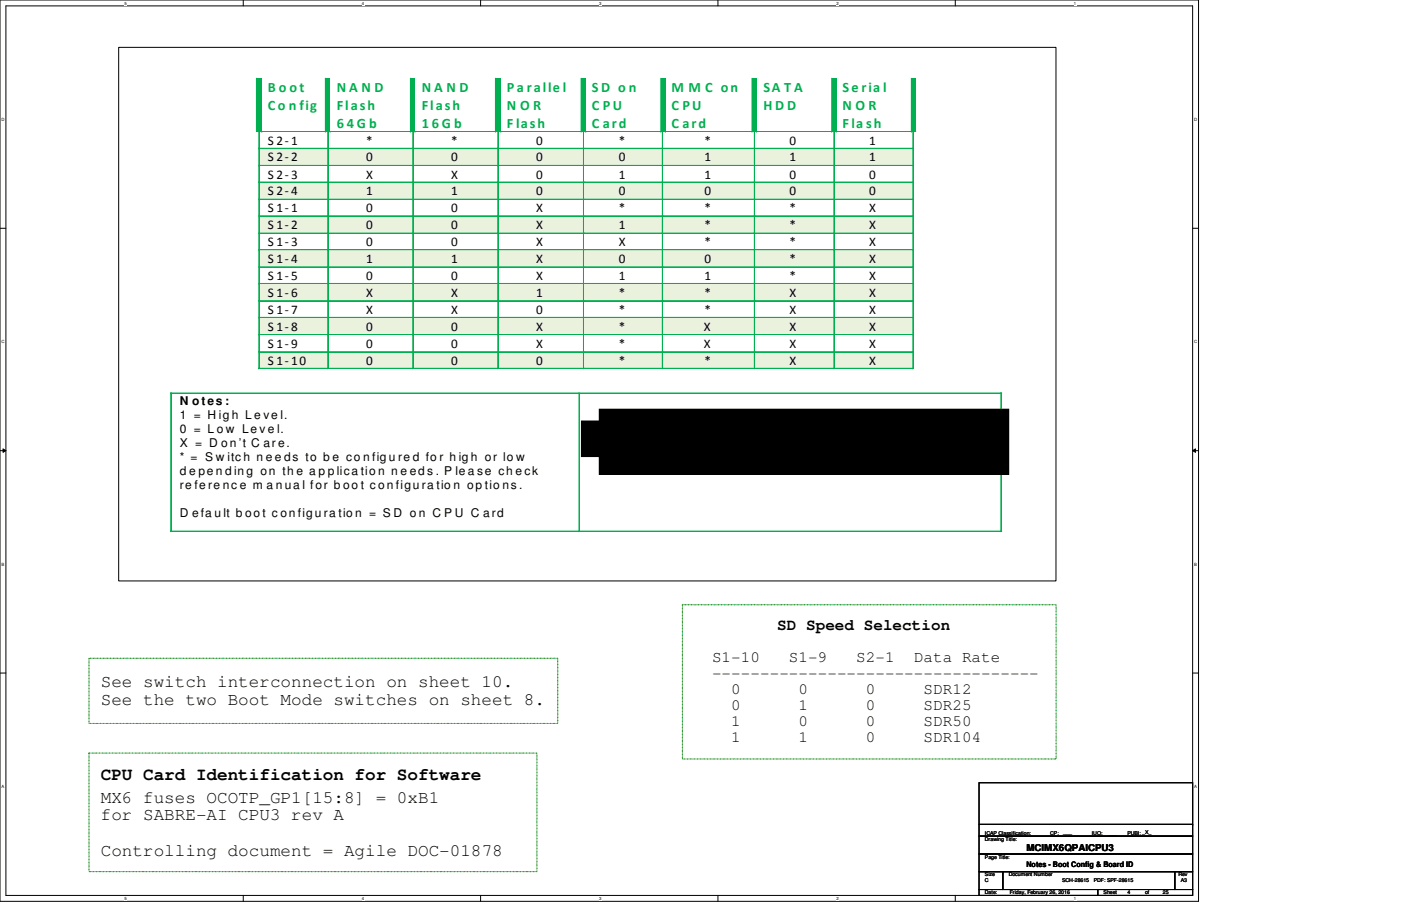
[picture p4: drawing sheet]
<svg xmlns="http://www.w3.org/2000/svg" width="432mm" height="279mm" viewBox="0 0 432 279" stroke-linecap="round" stroke-linejoin="round" font-family="sans-serif">
<defs><g id="words">
<g font-size="5.5">
<text x="31.1" y="211.9">See switch interconnection on sheet 10.</text>
<text x="31.1" y="217.4">See the two Boot Mode switches on sheet 8.</text>
<text x="31.1" y="240.5">CPU Card Identification for Software</text>
<text x="31.1" y="247.6">MX6 fuses OCOTP_GP1[15:8] = 0xB1</text>
<text x="31.1" y="253">for SABRE-AI CPU3 rev A</text>
<text x="31.1" y="263.9">Controlling document = Agile DOC-01878</text>
</g>
<g font-size="4.9">
<text x="239.6" y="194.4">SD Speed Selection</text>
<text x="219.5" y="204.1">S1-10</text>
<text x="219.5" y="209">----------------------------------</text>
<text x="243.2" y="204.1">S1-9</text>
<text x="263.9" y="204.1">S2-1</text>
<text x="281.7" y="204.1">Data Rate</text>
<text x="225.4" y="214">0</text>
<text x="246.1" y="214">0</text>
<text x="266.9" y="214">0</text>
<text x="284.6" y="214">SDR12</text>
<text x="225.4" y="218.9">0</text>
<text x="246.1" y="218.9">1</text>
<text x="266.9" y="218.9">0</text>
<text x="284.6" y="218.9">SDR25</text>
<text x="225.4" y="223.8">1</text>
<text x="246.1" y="223.8">0</text>
<text x="266.9" y="223.8">0</text>
<text x="284.6" y="223.8">SDR50</text>
<text x="225.4" y="228.7">1</text>
<text x="246.1" y="228.7">1</text>
<text x="266.9" y="228.7">0</text>
<text x="284.6" y="228.7">SDR104</text>
</g>
<g font-size="4.4" fill="#00b050">
<text x="82.6" y="28.4">B o ot</text>
<text x="103.8" y="28.4">N A N D</text>
<text x="130" y="28.4">N A N D</text>
<text x="156.3" y="28.4">Pa ralle l</text>
<text x="182.5" y="28.4">SD o n</text>
<text x="207" y="28.4">M M C on</text>
<text x="235.3" y="28.4">SA T A</text>
<text x="259.6" y="28.4">Se ria l</text>
<text x="82.6" y="33.9">C o n fig</text>
<text x="103.8" y="33.9">Flash</text>
<text x="130" y="33.9">Flash</text>
<text x="156.3" y="33.9">N O R</text>
<text x="182.5" y="33.9">C PU</text>
<text x="207" y="33.9">C PU</text>
<text x="235.3" y="33.9">H D D</text>
<text x="259.6" y="33.9">N O R</text>
<text x="103.8" y="39.4">6 4 G b</text>
<text x="130" y="39.4">1 6 G b</text>
<text x="156.3" y="39.4">F lash</text>
<text x="182.5" y="39.4">C ard</text>
<text x="207" y="39.4">C ard</text>
<text x="259.6" y="39.4">F la sh</text>
</g>
<g font-size="4.1">
<text x="82.6" y="44.7">S 2-1</text>
<text x="112.8" y="44.7">*</text>
<text x="139" y="44.7">*</text>
<text x="165.2" y="44.7">0</text>
<text x="190.7" y="44.7">*</text>
<text x="217.2" y="44.7">*</text>
<text x="243.4" y="44.7">0</text>
<text x="267.9" y="44.7">1</text>
<text x="82.6" y="49.8">S 2-2</text>
<text x="112.8" y="49.8">0</text>
<text x="139" y="49.8">0</text>
<text x="165.2" y="49.8">0</text>
<text x="190.7" y="49.8">0</text>
<text x="217.2" y="49.8">1</text>
<text x="243.4" y="49.8">1</text>
<text x="267.9" y="49.8">1</text>
<text x="82.6" y="55.1">S 2-3</text>
<text x="112.8" y="55.1">X</text>
<text x="139" y="55.1">X</text>
<text x="165.2" y="55.1">0</text>
<text x="190.7" y="55.1">1</text>
<text x="217.2" y="55.1">1</text>
<text x="243.4" y="55.1">0</text>
<text x="267.9" y="55.1">0</text>
<text x="82.6" y="60.2">S 2-4</text>
<text x="82.6" y="65.5">S 1-1</text>
<text x="112.8" y="60.2">1</text>
<text x="112.8" y="65.5">0</text>
<text x="139" y="60.2">1</text>
<text x="139" y="65.5">0</text>
<text x="165.2" y="60.2">0</text>
<text x="165.2" y="65.5">X</text>
<text x="190.7" y="60.2">0</text>
<text x="190.7" y="65.5">*</text>
<text x="217.2" y="60.2">0</text>
<text x="217.2" y="65.5">*</text>
<text x="243.4" y="60.2">0</text>
<text x="243.4" y="65.5">*</text>
<text x="267.9" y="60.2">0</text>
<text x="267.9" y="65.5">X</text>
<text x="82.6" y="70.7">S 1-2</text>
<text x="112.8" y="70.7">0</text>
<text x="139" y="70.7">0</text>
<text x="165.2" y="70.7">X</text>
<text x="190.7" y="70.7">1</text>
<text x="217.2" y="70.7">*</text>
<text x="243.4" y="70.7">*</text>
<text x="267.9" y="70.7">X</text>
<text x="82.6" y="75.9">S 1-3</text>
<text x="112.8" y="75.9">0</text>
<text x="139" y="75.9">0</text>
<text x="165.2" y="75.9">X</text>
<text x="190.7" y="75.9">X</text>
<text x="217.2" y="75.9">*</text>
<text x="243.4" y="75.9">*</text>
<text x="267.9" y="75.9">X</text>
<text x="82.6" y="81.1">S 1-4</text>
<text x="112.8" y="81.1">1</text>
<text x="139" y="81.1">1</text>
<text x="165.2" y="81.1">X</text>
<text x="190.7" y="81.1">0</text>
<text x="217.2" y="81.1">0</text>
<text x="243.4" y="81.1">*</text>
<text x="267.9" y="81.1">X</text>
<text x="82.6" y="86.4">S 1-5</text>
<text x="112.8" y="86.4">0</text>
<text x="139" y="86.4">0</text>
<text x="165.2" y="86.4">X</text>
<text x="190.7" y="86.4">1</text>
<text x="217.2" y="86.4">1</text>
<text x="243.4" y="86.4">*</text>
<text x="267.9" y="86.4">X</text>
<text x="82.6" y="91.5">S 1-6</text>
<text x="112.8" y="91.5">X</text>
<text x="139" y="91.5">X</text>
<text x="165.2" y="91.5">1</text>
<text x="190.7" y="91.5">*</text>
<text x="217.2" y="91.5">*</text>
<text x="243.4" y="91.5">X</text>
<text x="267.9" y="91.5">X</text>
<text x="82.6" y="96.8">S 1-7</text>
<text x="112.8" y="96.8">X</text>
<text x="139" y="96.8">X</text>
<text x="165.2" y="96.8">0</text>
<text x="190.7" y="96.8">*</text>
<text x="217.2" y="96.8">*</text>
<text x="243.4" y="96.8">X</text>
<text x="267.9" y="96.8">X</text>
<text x="82.6" y="102.1">S 1-8</text>
<text x="82.6" y="107.2">S 1-9</text>
<text x="112.8" y="107.2">0</text>
<text x="112.8" y="102.1">0</text>
<text x="139" y="107.2">0</text>
<text x="139" y="102.1">0</text>
<text x="165.2" y="107.2">X</text>
<text x="165.2" y="102.1">X</text>
<text x="190.7" y="107.2">*</text>
<text x="190.7" y="102.1">*</text>
<text x="216.9" y="107.2">X</text>
<text x="216.9" y="102.1">X</text>
<text x="243.4" y="107.2">X</text>
<text x="243.4" y="102.1">X</text>
<text x="267.9" y="107.2">X</text>
<text x="267.9" y="102.1">X</text>
<text x="82.6" y="112.6">S 1-10</text>
<text x="112.8" y="112.6">0</text>
<text x="139" y="112.6">0</text>
<text x="165.2" y="112.6">0</text>
<text x="190.7" y="112.6">*</text>
<text x="217.2" y="112.6">*</text>
<text x="243.4" y="112.6">X</text>
<text x="267.9" y="112.6">X</text>
</g>
<g font-size="3.7">
<text x="55.5" y="124.8">N ot es :</text>
<text x="55.5" y="129.2">1 = H ig h L e ve l.</text>
<text x="55.5" y="133.4">0 = L o w Le v e l.</text>
<text x="55.5" y="137.8">X = D on ’t C ar e.</text>
<text x="55.5" y="142.1">* = S w itc h n e e ds to b e co n fig u re d fo r h ig h or lo w</text>
<text x="55.5" y="146.5">d e pe n d in g on th e a p p lica tio n n e ed s . P le a se ch e ck</text>
<text x="55.5" y="150.7">re fe re nc e m a n ua l for b oo t c on figu ra tio n op tio ns .</text>
<text x="55.5" y="159.4">D efa u lt b oo t c on figu ra tio n = S D o n C P U C ard</text>
</g>
<text font-size="2.9" x="316.4" y="262.4">MCIMX6QPAICPU3</text>
<text font-size="2.4" x="316.4" y="267.4">Notes - Boot Config &amp; Board ID</text>
<g font-size="1.6">
<text x="303.6" y="257.5">ICAP Classification:</text>
<text x="323.7" y="257.5">CP:</text>
<text x="327.7" y="257.3">___</text>
<text x="336.5" y="257.5">IUO:</text>
<text x="341.6" y="257.5">___</text>
<text x="347.5" y="257.5">PUBI: _X_</text>
<text x="303.6" y="259.3">Drawing Title:</text>
<text x="303.6" y="264.8">Page Title:</text>
<text x="303.6" y="270.3">Size</text>
<text x="303.6" y="275.8">Date:</text>
<text x="303.6" y="272.1">C</text>
<text x="310.9" y="270.3">Document Number</text>
<text x="311.2" y="275.8">Friday, February 26, 2016</text>
<text x="327.4" y="272.1">SCH-28615</text>
<text x="337.1" y="272.1">PDF: SPF-28615</text>
<text x="340.1" y="275.8">Sheet</text>
<text x="347.5" y="275.8">4</text>
<text x="352.9" y="275.8">of</text>
<text x="358.4" y="275.8">25</text>
<text x="363.2" y="270.3">Rev</text>
<text x="363.9" y="272.1">A3</text>
</g>
<g font-size="1.3">
<text x="38.4" y="1.4">5</text>
<text x="111.5" y="1.4">4</text>
<text x="184.7" y="1.4">3</text>
<text x="257.9" y="1.4">2</text>
<text x="331" y="1.4">1</text>
<text x=".5" y="37.3">D</text>
<text x="368" y="37.3">D</text>
<text x=".5" y="105.9">C</text>
<text x="368" y="105.9">C</text>
<text x=".5" y="174.5">B</text>
<text x="368" y="174.5">B</text>
<text x=".5" y="243">A</text>
<text x="368" y="243">A</text>
<text x="38.4" y="277.5">5</text>
<text x="111.5" y="277.5">4</text>
<text x="184.7" y="277.5">3</text>
<text x="257.9" y="277.5">2</text>
<text x="331" y="277.5">1</text>
</g>
</g></defs>
<path d="M0 0h369.4v278h-369.4zM1.8 1.8h365.8v274.3h-365.8z" fill="none" stroke="#000" stroke-width=".31"/>
<g fill="#fff">
<path d="M38.4 .2h.7v1.5h-.7z"/>
<path d="M38.4 276.4h.7v1.4h-.7z"/>
</g>
<path d="M75 0v1.8M75 276.1v1.9" fill="none" stroke="#000" stroke-width=".31"/>
<g fill="#fff">
<path d="M111.5 .2h.8v1.5h-.8z"/>
<path d="M111.5 276.4h.8v1.4h-.8z"/>
</g>
<path d="M148.1 0v1.8M148.1 276.1v1.9" fill="none" stroke="#000" stroke-width=".31"/>
<g fill="#fff">
<path d="M184.7 .2h.7v1.5h-.7z"/>
<path d="M184.7 276.4h.7v1.4h-.7z"/>
</g>
<path d="M221.3 0v1.8M221.3 276.1v1.9" fill="none" stroke="#000" stroke-width=".31"/>
<g fill="#fff">
<path d="M257.9 .2h.7v1.5h-.7z"/>
<path d="M257.9 276.4h.7v1.4h-.7z"/>
</g>
<path d="M294.4 0v1.8M294.4 276.1v1.9" fill="none" stroke="#000" stroke-width=".31"/>
<g fill="#fff">
<path d="M331 .2h.7v1.5h-.7z"/>
<path d="M331 276.4h.7v1.4h-.7z"/>
<path d="M.5 36.1h.9v1.5h-.9z"/>
<path d="M368 36.1h1v1.5h-1z"/>
<path d="M.5 104.7h.9v1.5h-.9z"/>
<path d="M368 104.7h1v1.5h-1z"/>
</g>
<path d="M0 70.4h1.8M367.6 70.4h1.8" fill="none" stroke="#000" stroke-width=".31"/>
<g fill="#fff">
<path d="M.5 173.3h.8v1.5h-.8z"/>
<path d="M368 173.3h.9v1.5h-.9z"/>
</g>
<path d="M0 139h1.8M.9 138.4l.9 .6-.9 .5zM367.6 139l.9-.6v1.1zM367.6 139h1.8" fill="none" stroke="#000" stroke-width=".31"/>
<path d="M.9 138.4l.9 .6-.9 .5zM367.6 139l.9-.6v1.1z" fill="#000"/>
<g fill="#fff">
<path d="M.5 241.9h.8v1.4h-.8z"/>
<path d="M368 241.9h.9v1.4h-.9z"/>
</g>
<path d="M0 207.6h1.8M367.6 207.6h1.8" fill="none" stroke="#000" stroke-width=".31"/>
<path d="M210.3 186.5h115.2v47.6h-115.2zM27.4 203h144.5v20.1h-144.5zM27.4 232.2h138.1v36.6h-138.1z" fill="none" stroke="#008000" stroke-width=".31" stroke-dasharray=".3 .3 0 .3"/>
<path d="M36.6 14.6h288.9v164.6h-288.9z" fill="#fff"/>
<path d="M36.6 14.6h288.9v164.6h-288.9z" fill="none" stroke="#000" stroke-width=".31"/>
<path d="M79.1 24.2h1.6v16.4h-1.6z" fill="#00b050"/>
<path d="M79 24.1v16.5" fill="none" stroke="#00b050" stroke-width=".31"/>
<path d="M100.3 24.2h1.4v16.4h-1.4z" fill="#00b050"/>
<path d="M100.3 24.1v16.5" fill="none" stroke="#00b050" stroke-width=".31"/>
<path d="M126.5 24.2h1.4v16.4h-1.4z" fill="#00b050"/>
<path d="M126.5 24.1v16.5" fill="none" stroke="#00b050" stroke-width=".31"/>
<path d="M152.7 24.2h1.6v16.4h-1.6z" fill="#00b050"/>
<path d="M152.7 24.1v16.5" fill="none" stroke="#00b050" stroke-width=".31"/>
<path d="M179.2 24.2h1.4v16.4h-1.4z" fill="#00b050"/>
<path d="M179.1 24.1v16.5" fill="none" stroke="#00b050" stroke-width=".31"/>
<path d="M203.7 24.2h1.4v16.4h-1.4z" fill="#00b050"/>
<path d="M203.7 24.1v16.5" fill="none" stroke="#00b050" stroke-width=".31"/>
<path d="M231.8 24.2h1.4v16.4h-1.4z" fill="#00b050"/>
<path d="M231.8 24.1v16.5" fill="none" stroke="#00b050" stroke-width=".31"/>
<path d="M256.3 24.2h1.5v16.4h-1.5z" fill="#00b050"/>
<path d="M256.3 24.1v16.5" fill="none" stroke="#00b050" stroke-width=".31"/>
<path d="M280.9 24.2h1.4v16.4h-1.4z" fill="#00b050"/>
<path d="M280.9 24.1v16.5" fill="none" stroke="#00b050" stroke-width=".31"/>
<path d="M79.1 40.6h1.6v.2h-1.6z" fill="#00b050"/>
<path d="M79 40.6h1.7" fill="none" stroke="#00b050" stroke-width=".31"/>
<path d="M80.7 40.6l.2 .2z" fill="#00b050"/>
<path d="M80.9 40.7h19.4M100.3 40.6h-19.6v.2" fill="none" stroke="#00b050" stroke-width=".31"/>
<path d="M100.3 40.6l.2 .2z" fill="#00b050"/>
<path d="M100.5 40.6h-.2v.2" fill="none" stroke="#00b050" stroke-width=".31"/>
<path d="M100.5 40.6h1.2v.2h-1.2z" fill="#00b050"/>
<path d="M100.5 40.6h1.2" fill="none" stroke="#00b050" stroke-width=".31"/>
<path d="M101.7 40.6l.3 .2z" fill="#00b050"/>
<path d="M102 40.7h24.5M126.5 40.6h-24.8v.2" fill="none" stroke="#00b050" stroke-width=".31"/>
<path d="M126.5 40.6l.2 .2z" fill="#00b050"/>
<path d="M126.7 40.6h-.2v.2" fill="none" stroke="#00b050" stroke-width=".31"/>
<path d="M126.7 40.6h1.2v.2h-1.2z" fill="#00b050"/>
<path d="M126.7 40.6h1.2" fill="none" stroke="#00b050" stroke-width=".31"/>
<path d="M127.9 40.6l.3 .2z" fill="#00b050"/>
<path d="M128.2 40.7h24.5M152.7 40.6h-24.8v.2" fill="none" stroke="#00b050" stroke-width=".31"/>
<path d="M152.7 40.6l.3 .2z" fill="#00b050"/>
<path d="M152.9 40.6l-.2 .2" fill="none" stroke="#00b050" stroke-width=".31"/>
<path d="M153 40.6h1.3v.2h-1.3z" fill="#00b050"/>
<path d="M152.9 40.6h1.4" fill="none" stroke="#00b050" stroke-width=".31"/>
<path d="M154.3 40.6l.3 .2z" fill="#00b050"/>
<path d="M154.6 40.7h24.6M179.1 40.6h-24.8v.2" fill="none" stroke="#00b050" stroke-width=".31"/>
<path d="M179.2 40.6l.2 .2z" fill="#00b050"/>
<path d="M179.4 40.6h-.3v.2" fill="none" stroke="#00b050" stroke-width=".31"/>
<path d="M179.4 40.6h1.2v.2h-1.2z" fill="#00b050"/>
<path d="M179.4 40.6h1.2" fill="none" stroke="#00b050" stroke-width=".31"/>
<path d="M180.6 40.6l.2 .2z" fill="#00b050"/>
<path d="M180.8 40.7h22.9M203.7 40.6h-23.1v.2" fill="none" stroke="#00b050" stroke-width=".31"/>
<path d="M203.7 40.6l.2 .2z" fill="#00b050"/>
<path d="M203.9 40.6h-.2v.2" fill="none" stroke="#00b050" stroke-width=".31"/>
<path d="M203.9 40.6h1.2v.2h-1.2z" fill="#00b050"/>
<path d="M203.9 40.6h1.2" fill="none" stroke="#00b050" stroke-width=".31"/>
<path d="M205.1 40.6l.3 .2z" fill="#00b050"/>
<path d="M205.4 40.7h26.4M231.8 40.6h-26.7v.2" fill="none" stroke="#00b050" stroke-width=".31"/>
<path d="M231.8 40.6l.2 .2z" fill="#00b050"/>
<path d="M232 40.6l-.2 .2" fill="none" stroke="#00b050" stroke-width=".31"/>
<path d="M232 40.6h1.2v.2h-1.2z" fill="#00b050"/>
<path d="M232 40.6h1.2" fill="none" stroke="#00b050" stroke-width=".31"/>
<path d="M233.2 40.6l.2 .2z" fill="#00b050"/>
<path d="M233.4 40.7h22.9M256.3 40.6h-23.1v.2" fill="none" stroke="#00b050" stroke-width=".31"/>
<path d="M256.3 40.6l.3 .2z" fill="#00b050"/>
<path d="M256.5 40.6l-.2 .2" fill="none" stroke="#00b050" stroke-width=".31"/>
<path d="M256.6 40.6h1.2v.2h-1.2z" fill="#00b050"/>
<path d="M256.5 40.6h1.2" fill="none" stroke="#00b050" stroke-width=".31"/>
<path d="M257.8 40.6l.2 .2z" fill="#00b050"/>
<path d="M258 40.7h22.9M280.9 40.6h-23.2v.2" fill="none" stroke="#00b050" stroke-width=".31"/>
<path d="M280.9 40.6l.2 .2z" fill="#00b050"/>
<path d="M281.1 40.6l-.2 .2" fill="none" stroke="#00b050" stroke-width=".31"/>
<path d="M281.1 40.6h1.2v.2h-1.2z" fill="#00b050"/>
<g fill="none" stroke="#00b050" stroke-width=".31">
<path d="M79.8 40.8v4.9M79.9 40.8v4.9M101 40.8v4.9M101.1 40.8v4.9M127.2 40.8v4.9M127.3 40.8v4.9M153.4 40.8v4.9M153.5 40.8v4.9M179.8 40.8v4.9M180 40.8v4.9M204.1 40.8v4.9M204.3 40.8v4.9"/>
<path d="M232.5 40.8v4.9M232.6 40.8v4.9M257 40.8v4.9M257.2 40.8v4.9M281.1 40.6h1.2M281.3 40.8v4.9M281.5 40.8v4.9"/>
</g>
<g fill="#eaf1dd">
<path d="M80 45.9h2.6v5.1h-2.6z"/>
<path d="M98.4 45.9h2.6v5.1h-2.6z"/>
<path d="M82.6 46.1h15.8v4.9h-15.8z"/>
<path d="M101.3 45.9h2.5v5.1h-2.5z"/>
<path d="M124.6 45.9h2.6v5.1h-2.6z"/>
<path d="M103.8 46.1h20.8v4.9h-20.8z"/>
<path d="M127.5 45.9h2.5v5.1h-2.5z"/>
<path d="M150.8 45.9h2.6v5.1h-2.6z"/>
<path d="M130 46.1h20.8v4.9h-20.8z"/>
<path d="M153.7 45.9h2.6v5.1h-2.6z"/>
<path d="M177 45.9h2.6v5.1h-2.6z"/>
<path d="M156.3 46.1h20.7v4.9h-20.7z"/>
<path d="M180.1 45.9h2.4v5.1h-2.4z"/>
<path d="M201.8 45.9h2.4v5.1h-2.4z"/>
<path d="M182.5 46.1h19.3v4.9h-19.3z"/>
<path d="M204.4 45.9h2.6v5.1h-2.6z"/>
<path d="M229.9 45.9h2.6v5.1h-2.6z"/>
<path d="M207 46.1h22.9v4.9h-22.9z"/>
<path d="M232.7 45.9h2.6v5.1h-2.6z"/>
<path d="M254.5 45.9h2.5v5.1h-2.5z"/>
<path d="M235.3 46.1h19.2v4.9h-19.2z"/>
<path d="M257.3 45.9h2.3v5.1h-2.3z"/>
<path d="M279 45.9h2.3v5.1h-2.3z"/>
<path d="M259.6 46.1h19.4v4.9h-19.4z"/>
</g>
<path d="M79.8 45.7l.2 .2z" fill="#00b050"/>
<path d="M80 45.8h21M101 45.7h-21.2v.2" fill="none" stroke="#00b050" stroke-width=".31"/>
<path d="M101 45.7l.3 .2z" fill="#00b050"/>
<path d="M101.3 45.8h25.9M127.2 45.7h-26.2v.2" fill="none" stroke="#00b050" stroke-width=".31"/>
<path d="M127.2 45.7l.3 .2z" fill="#00b050"/>
<path d="M127.5 45.8h25.9M153.4 45.7h-26.2v.2" fill="none" stroke="#00b050" stroke-width=".31"/>
<path d="M153.4 45.7l.3 .2z" fill="#00b050"/>
<path d="M153.7 45.8h26.2M179.8 45.7h-26.4v.2" fill="none" stroke="#00b050" stroke-width=".31"/>
<path d="M179.9 45.7l.2 .2z" fill="#00b050"/>
<path d="M180.1 45.8h24.1M204.1 45.7h-24.3v.2" fill="none" stroke="#00b050" stroke-width=".31"/>
<path d="M204.2 45.7l.2 .2z" fill="#00b050"/>
<path d="M204.4 45.8h28.1M232.5 45.7h-28.4v.2" fill="none" stroke="#00b050" stroke-width=".31"/>
<path d="M232.5 45.7l.2 .2z" fill="#00b050"/>
<path d="M232.7 45.8h24.3M257 45.7h-24.5v.2" fill="none" stroke="#00b050" stroke-width=".31"/>
<path d="M257 45.7l.3 .2z" fill="#00b050"/>
<path d="M257.3 45.8h24M281.3 45.7h-24.3v.2" fill="none" stroke="#00b050" stroke-width=".31"/>
<path d="M281.3 45.7l.3 .2z" fill="#00b050"/>
<g fill="none" stroke="#00b050" stroke-width=".31">
<path d="M79.8 45.9v5.1M79.9 45.9v5.1M101 45.9v5.1M101.1 45.9v5.1M127.2 45.9v5.1M127.3 45.9v5.1M153.4 45.9v5.1M153.5 45.9v5.1M179.8 45.9v5.1M180 45.9v5.1M204.1 45.9v5.1M204.3 45.9v5.1"/>
<path d="M232.5 45.9v5.1M232.6 45.9v5.1M257 45.9v5.1M257.2 45.9v5.1M281.5 45.9v5.1M281.6 45.7h-.3v5.3"/>
</g>
<path d="M79.8 51l.2 .2z" fill="#00b050"/>
<path d="M80 51.1h21M101 51h-21.2v.2" fill="none" stroke="#00b050" stroke-width=".31"/>
<path d="M101 51l.3 .2z" fill="#00b050"/>
<path d="M101.3 51.1h25.9M127.2 51h-26.2v.2" fill="none" stroke="#00b050" stroke-width=".31"/>
<path d="M127.2 51l.3 .2z" fill="#00b050"/>
<path d="M127.5 51.1h25.9M153.4 51h-26.2v.2" fill="none" stroke="#00b050" stroke-width=".31"/>
<path d="M153.4 51l.3 .2z" fill="#00b050"/>
<path d="M153.7 51.1h26.2M179.8 51h-26.4v.2" fill="none" stroke="#00b050" stroke-width=".31"/>
<path d="M179.9 51l.2 .2z" fill="#00b050"/>
<path d="M180.1 51.1h24.1M204.1 51h-24.3v.2" fill="none" stroke="#00b050" stroke-width=".31"/>
<path d="M204.2 51l.2 .2z" fill="#00b050"/>
<path d="M204.4 51.1h28.1M232.5 51h-28.4v.2" fill="none" stroke="#00b050" stroke-width=".31"/>
<path d="M232.5 51l.2 .2z" fill="#00b050"/>
<path d="M232.7 51.1h24.3M257 51h-24.5v.2" fill="none" stroke="#00b050" stroke-width=".31"/>
<path d="M257 51l.3 .2z" fill="#00b050"/>
<path d="M257.3 51.1h24M281.3 51h-24.3v.2" fill="none" stroke="#00b050" stroke-width=".31"/>
<path d="M281.3 51l.3 .2z" fill="#00b050"/>
<g fill="none" stroke="#00b050" stroke-width=".31">
<path d="M79.8 51.2v4.9M79.9 51.2v4.9M101 51.2v4.9M101.1 51.2v4.9M127.2 51.2v4.9M127.3 51.2v4.9M153.4 51.2v4.9M153.5 51.2v4.9M179.8 51.2v4.9M180 51.2v4.9M204.1 51.2v4.9M204.3 51.2v4.9"/>
<path d="M232.5 51.2v4.9M232.6 51.2v4.9M257 51.2v4.9M257.2 51.2v4.9M281.5 51.2v4.9M281.6 51h-.3v5.1"/>
</g>
<g fill="#eaf1dd">
<path d="M80 56.3h2.6v5.2h-2.6z"/>
<path d="M98.4 56.3h2.6v5.2h-2.6z"/>
<path d="M82.6 56.5h15.8v5h-15.8z"/>
<path d="M101.3 56.3h2.5v5.2h-2.5z"/>
<path d="M124.6 56.3h2.6v5.2h-2.6z"/>
<path d="M103.8 56.5h20.8v5h-20.8z"/>
<path d="M127.5 56.3h2.5v5.2h-2.5z"/>
<path d="M150.8 56.3h2.6v5.2h-2.6z"/>
<path d="M130 56.5h20.8v5h-20.8z"/>
<path d="M153.7 56.3h2.6v5.2h-2.6z"/>
<path d="M177 56.3h2.6v5.2h-2.6z"/>
<path d="M156.3 56.5h20.7v5h-20.7z"/>
<path d="M180.1 56.3h2.4v5.2h-2.4z"/>
<path d="M201.8 56.3h2.4v5.2h-2.4z"/>
<path d="M182.5 56.5h19.3v5h-19.3z"/>
<path d="M204.4 56.3h2.6v5.2h-2.6z"/>
<path d="M229.9 56.3h2.6v5.2h-2.6z"/>
<path d="M207 56.5h22.9v5h-22.9z"/>
<path d="M232.7 56.3h2.6v5.2h-2.6z"/>
<path d="M254.5 56.3h2.5v5.2h-2.5z"/>
<path d="M235.3 56.5h19.2v5h-19.2z"/>
<path d="M257.3 56.3h2.3v5.2h-2.3z"/>
<path d="M279 56.3h2.3v5.2h-2.3z"/>
<path d="M259.6 56.5h19.4v5h-19.4z"/>
</g>
<path d="M79.8 56.1h.2v.2h-.2z" fill="#00b050"/>
<path d="M80 56.2h21M101 56.1h-21.2v.2" fill="none" stroke="#00b050" stroke-width=".31"/>
<path d="M101 56.1h.3v.2h-.3z" fill="#00b050"/>
<path d="M101.3 56.2h25.9M127.2 56.1h-26.2v.2" fill="none" stroke="#00b050" stroke-width=".31"/>
<path d="M127.2 56.1h.3v.2h-.3z" fill="#00b050"/>
<path d="M127.5 56.2h25.9M153.4 56.1h-26.2v.2" fill="none" stroke="#00b050" stroke-width=".31"/>
<path d="M153.4 56.1h.3v.2h-.3z" fill="#00b050"/>
<path d="M153.7 56.2h26.2M179.8 56.1h-26.4v.2" fill="none" stroke="#00b050" stroke-width=".31"/>
<path d="M179.9 56.1l.2 .2z" fill="#00b050"/>
<path d="M180.1 56.2h24.1M204.1 56.1h-24.3v.2" fill="none" stroke="#00b050" stroke-width=".31"/>
<path d="M204.2 56.1h.2v.2h-.2z" fill="#00b050"/>
<path d="M204.4 56.2h28.1M232.5 56.1h-28.4v.2" fill="none" stroke="#00b050" stroke-width=".31"/>
<path d="M232.5 56.1h.2v.2h-.2z" fill="#00b050"/>
<path d="M232.7 56.2h24.3M257 56.1h-24.5v.2" fill="none" stroke="#00b050" stroke-width=".31"/>
<path d="M257 56.1h.3v.2h-.3z" fill="#00b050"/>
<path d="M257.3 56.2h24M281.3 56.1h-24.3v.2" fill="none" stroke="#00b050" stroke-width=".31"/>
<path d="M281.3 56.1h.3v.2h-.3z" fill="#00b050"/>
<g fill="none" stroke="#00b050" stroke-width=".31">
<path d="M79.8 56.3v5.1M79.9 56.3v5.2M101 56.3v5.1M101.1 56.3v5.2M127.2 56.3v5.1M127.3 56.3v5.2M153.4 56.3v5.1M153.5 56.3v5.2M179.8 56.3v5.1M180 56.3v5.2M204.1 56.3v5.1M204.3 56.3v5.2"/>
<path d="M232.5 56.3v5.1M232.6 56.3v5.2M257 56.3v5.1M257.2 56.3v5.2M281.5 56.3v5.2M281.6 56.1h-.3v5.3"/>
</g>
<path d="M79.8 61.5l.2 .1z" fill="#00b050"/>
<path d="M80 61.6h21M101 61.4h-21.2v.2" fill="none" stroke="#00b050" stroke-width=".31"/>
<path d="M101 61.5l.3 .1z" fill="#00b050"/>
<path d="M101.3 61.6h25.9M127.2 61.4h-26.2v.2" fill="none" stroke="#00b050" stroke-width=".31"/>
<path d="M127.2 61.5l.3 .1z" fill="#00b050"/>
<path d="M127.5 61.6h25.9M153.4 61.4h-26.2v.2" fill="none" stroke="#00b050" stroke-width=".31"/>
<path d="M153.4 61.5l.3 .1z" fill="#00b050"/>
<path d="M153.7 61.6h26.2M179.8 61.4h-26.4v.2" fill="none" stroke="#00b050" stroke-width=".31"/>
<path d="M179.9 61.5l.2 .1z" fill="#00b050"/>
<path d="M180.1 61.6h24.1M204.1 61.4h-24.3v.2" fill="none" stroke="#00b050" stroke-width=".31"/>
<path d="M204.2 61.5l.2 .1z" fill="#00b050"/>
<path d="M204.4 61.6h28.1M232.5 61.4h-28.4v.2" fill="none" stroke="#00b050" stroke-width=".31"/>
<path d="M232.5 61.5l.2 .1z" fill="#00b050"/>
<path d="M232.7 61.6h24.3M257 61.4h-24.5v.2" fill="none" stroke="#00b050" stroke-width=".31"/>
<path d="M257 61.5l.3 .1z" fill="#00b050"/>
<path d="M257.3 61.6h24M281.3 61.4h-24.3v.2" fill="none" stroke="#00b050" stroke-width=".31"/>
<path d="M281.3 61.5l.3 .1z" fill="#00b050"/>
<g fill="none" stroke="#00b050" stroke-width=".31">
<path d="M79.8 61.6v4.9M79.9 61.6v5M101 61.6v4.9M101.1 61.6v5M127.2 61.6v4.9M127.3 61.6v5M153.4 61.6v4.9M153.5 61.6v5M179.8 61.6v4.9M180 61.6v5M204.1 61.6v4.9M204.3 61.6v5"/>
<path d="M232.5 61.6v4.9M232.6 61.6v5M257 61.6v4.9M257.2 61.6v5M281.5 61.6v5M281.6 61.4h-.3v5.1"/>
</g>
<g fill="#eaf1dd">
<path d="M80 66.8h2.6v5.1h-2.6z"/>
<path d="M98.4 66.8h2.6v5.1h-2.6z"/>
<path d="M82.6 66.9h15.8v5h-15.8z"/>
<path d="M101.3 66.8h2.5v5.1h-2.5z"/>
<path d="M124.6 66.8h2.6v5.1h-2.6z"/>
<path d="M103.8 66.9h20.8v5h-20.8z"/>
<path d="M127.5 66.8h2.5v5.1h-2.5z"/>
<path d="M150.8 66.8h2.6v5.1h-2.6z"/>
<path d="M130 66.9h20.8v5h-20.8z"/>
<path d="M153.7 66.8h2.6v5.1h-2.6z"/>
<path d="M177 66.8h2.6v5.1h-2.6z"/>
<path d="M156.3 66.9h20.7v5h-20.7z"/>
<path d="M180.1 66.8h2.4v5.1h-2.4z"/>
<path d="M201.8 66.8h2.4v5.1h-2.4z"/>
<path d="M182.5 66.9h19.3v5h-19.3z"/>
<path d="M204.4 66.8h2.6v5.1h-2.6z"/>
<path d="M229.9 66.8h2.6v5.1h-2.6z"/>
<path d="M207 66.9h22.9v5h-22.9z"/>
<path d="M232.7 66.8h2.6v5.1h-2.6z"/>
<path d="M254.5 66.8h2.5v5.1h-2.5z"/>
<path d="M235.3 66.9h19.2v5h-19.2z"/>
<path d="M257.3 66.8h2.3v5.1h-2.3z"/>
<path d="M279 66.8h2.3v5.1h-2.3z"/>
<path d="M259.6 66.9h19.4v5h-19.4z"/>
</g>
<path d="M79.8 66.6l.2 .2z" fill="#00b050"/>
<path d="M80 66.7h21M101 66.5h-21.2v.2" fill="none" stroke="#00b050" stroke-width=".31"/>
<path d="M101 66.6l.3 .2z" fill="#00b050"/>
<path d="M101.3 66.7h25.9M127.2 66.5h-26.2v.2" fill="none" stroke="#00b050" stroke-width=".31"/>
<path d="M127.2 66.6l.3 .2z" fill="#00b050"/>
<path d="M127.5 66.7h25.9M153.4 66.5h-26.2v.2" fill="none" stroke="#00b050" stroke-width=".31"/>
<path d="M153.4 66.6l.3 .2z" fill="#00b050"/>
<path d="M153.7 66.7h26.2M179.8 66.5h-26.4v.2" fill="none" stroke="#00b050" stroke-width=".31"/>
<path d="M179.9 66.6l.2 .2z" fill="#00b050"/>
<path d="M180.1 66.7h24.1M204.1 66.5h-24.3v.2" fill="none" stroke="#00b050" stroke-width=".31"/>
<path d="M204.2 66.6l.2 .2z" fill="#00b050"/>
<path d="M204.4 66.7h28.1M232.5 66.5h-28.4v.2" fill="none" stroke="#00b050" stroke-width=".31"/>
<path d="M232.5 66.6l.2 .2z" fill="#00b050"/>
<path d="M232.7 66.7h24.3M257 66.5h-24.5v.2" fill="none" stroke="#00b050" stroke-width=".31"/>
<path d="M257 66.6l.3 .2z" fill="#00b050"/>
<path d="M257.3 66.7h24M281.3 66.5h-24.3v.2" fill="none" stroke="#00b050" stroke-width=".31"/>
<path d="M281.3 66.6l.3 .2z" fill="#00b050"/>
<g fill="none" stroke="#00b050" stroke-width=".31">
<path d="M79.8 66.7v5.2M79.9 66.8v5.1M101 66.7v5.2M101.1 66.8v5.1M127.2 66.7v5.2M127.3 66.8v5.1M153.4 66.7v5.2M153.5 66.8v5.1M179.8 66.7v5.2M180 66.8v5.1M204.1 66.7v5.2M204.3 66.8v5.1"/>
<path d="M232.5 66.7v5.2M232.6 66.8v5.1M257 66.7v5.2M257.2 66.8v5.1M281.5 66.8v5.1M281.6 66.5h-.3v5.4"/>
</g>
<path d="M79.8 71.9l.2 .2z" fill="#00b050"/>
<path d="M80 72h21M101 71.9h-21.2v.2" fill="none" stroke="#00b050" stroke-width=".31"/>
<path d="M101 71.9l.3 .2z" fill="#00b050"/>
<path d="M101.3 72h25.9M127.2 71.9h-26.2v.2" fill="none" stroke="#00b050" stroke-width=".31"/>
<path d="M127.2 71.9l.3 .2z" fill="#00b050"/>
<path d="M127.5 72h25.9M153.4 71.9h-26.2v.2" fill="none" stroke="#00b050" stroke-width=".31"/>
<path d="M153.4 71.9l.3 .2z" fill="#00b050"/>
<path d="M153.7 72h26.2M179.8 71.9h-26.4v.2" fill="none" stroke="#00b050" stroke-width=".31"/>
<path d="M179.9 71.9l.2 .2z" fill="#00b050"/>
<path d="M180.1 72h24.1M204.1 71.9h-24.3v.2" fill="none" stroke="#00b050" stroke-width=".31"/>
<path d="M204.2 71.9l.2 .2z" fill="#00b050"/>
<path d="M204.4 72h28.1M232.5 71.9h-28.4v.2" fill="none" stroke="#00b050" stroke-width=".31"/>
<path d="M232.5 71.9l.2 .2z" fill="#00b050"/>
<path d="M232.7 72h24.3M257 71.9h-24.5v.2" fill="none" stroke="#00b050" stroke-width=".31"/>
<path d="M257 71.9l.3 .2z" fill="#00b050"/>
<path d="M257.3 72h24M281.3 71.9h-24.3v.2" fill="none" stroke="#00b050" stroke-width=".31"/>
<path d="M281.3 71.9l.3 .2z" fill="#00b050"/>
<g fill="none" stroke="#00b050" stroke-width=".31">
<path d="M79.8 72.1v4.9M79.9 72.1v4.9M101 72.1v4.9M101.1 72.1v4.9M127.2 72.1v4.9M127.3 72.1v4.9M153.4 72.1v4.9M153.5 72.1v4.9M179.8 72.1v4.9M180 72.1v4.9M204.1 72.1v4.9M204.3 72.1v4.9"/>
<path d="M232.5 72.1v4.9M232.6 72.1v4.9M257 72.1v4.9M257.2 72.1v4.9M281.5 72.1v4.9M281.6 71.9h-.3v5.1"/>
</g>
<g fill="#eaf1dd">
<path d="M80 77.2h2.6v5.1h-2.6z"/>
<path d="M98.4 77.2h2.6v5.1h-2.6z"/>
<path d="M82.6 77.2h15.8v5.1h-15.8z"/>
<path d="M101.3 77.2h2.5v5.1h-2.5z"/>
<path d="M124.6 77.2h2.6v5.1h-2.6z"/>
<path d="M103.8 77.2h20.8v5.1h-20.8z"/>
<path d="M127.5 77.2h2.5v5.1h-2.5z"/>
<path d="M150.8 77.2h2.6v5.1h-2.6z"/>
<path d="M130 77.2h20.8v5.1h-20.8z"/>
<path d="M153.7 77.2h2.6v5.1h-2.6z"/>
<path d="M177 77.2h2.6v5.1h-2.6z"/>
<path d="M156.3 77.2h20.7v5.1h-20.7z"/>
<path d="M180.1 77.2h2.4v5.1h-2.4z"/>
<path d="M201.8 77.2h2.4v5.1h-2.4z"/>
<path d="M182.5 77.2h19.3v5.1h-19.3z"/>
<path d="M204.4 77.2h2.6v5.1h-2.6z"/>
<path d="M229.9 77.2h2.6v5.1h-2.6z"/>
<path d="M207 77.2h22.9v5.1h-22.9z"/>
<path d="M232.7 77.2h2.6v5.1h-2.6z"/>
<path d="M254.5 77.2h2.5v5.1h-2.5z"/>
<path d="M235.3 77.2h19.2v5.1h-19.2z"/>
<path d="M257.3 77.2h2.3v5.1h-2.3z"/>
<path d="M279 77.2h2.3v5.1h-2.3z"/>
<path d="M259.6 77.2h19.4v5.1h-19.4z"/>
</g>
<path d="M79.8 77l.2 .2z" fill="#00b050"/>
<path d="M80 77.1h21M101 77h-21.2v.2" fill="none" stroke="#00b050" stroke-width=".31"/>
<path d="M101 77l.3 .2z" fill="#00b050"/>
<path d="M101.3 77.1h25.9M127.2 77h-26.2v.2" fill="none" stroke="#00b050" stroke-width=".31"/>
<path d="M127.2 77l.3 .2z" fill="#00b050"/>
<path d="M127.5 77.1h25.9M153.4 77h-26.2v.2" fill="none" stroke="#00b050" stroke-width=".31"/>
<path d="M153.4 77l.3 .2z" fill="#00b050"/>
<path d="M153.7 77.1h26.2M179.8 77h-26.4v.2" fill="none" stroke="#00b050" stroke-width=".31"/>
<path d="M179.9 77l.2 .2z" fill="#00b050"/>
<path d="M180.1 77.1h24.1M204.1 77h-24.3v.2" fill="none" stroke="#00b050" stroke-width=".31"/>
<path d="M204.2 77l.2 .2z" fill="#00b050"/>
<path d="M204.4 77.1h28.1M232.5 77h-28.4v.2" fill="none" stroke="#00b050" stroke-width=".31"/>
<path d="M232.5 77l.2 .2z" fill="#00b050"/>
<path d="M232.7 77.1h24.3M257 77h-24.5v.2" fill="none" stroke="#00b050" stroke-width=".31"/>
<path d="M257 77l.3 .2z" fill="#00b050"/>
<path d="M257.3 77.1h24M281.3 77h-24.3v.2" fill="none" stroke="#00b050" stroke-width=".31"/>
<path d="M281.3 77l.3 .2z" fill="#00b050"/>
<g fill="none" stroke="#00b050" stroke-width=".31">
<path d="M79.8 77.2v5.1M79.9 77.2v5.1M101 77.2v5.1M101.1 77.2v5.1M127.2 77.2v5.1M127.3 77.2v5.1M153.4 77.2v5.1M153.5 77.2v5.1M179.8 77.2v5.1M180 77.2v5.1M204.1 77.2v5.1M204.3 77.2v5.1"/>
<path d="M232.5 77.2v5.1M232.6 77.2v5.1M257 77.2v5.1M257.2 77.2v5.1M281.5 77.2v5.1M281.6 77h-.3v5.3"/>
</g>
<path d="M79.8 82.3h.2v.2h-.2z" fill="#00b050"/>
<path d="M80 82.4h21M101 82.3h-21.2v.2" fill="none" stroke="#00b050" stroke-width=".31"/>
<path d="M101 82.3h.3v.2h-.3z" fill="#00b050"/>
<path d="M101.3 82.4h25.9M127.2 82.3h-26.2v.2" fill="none" stroke="#00b050" stroke-width=".31"/>
<path d="M127.2 82.3h.3v.2h-.3z" fill="#00b050"/>
<path d="M127.5 82.4h25.9M153.4 82.3h-26.2v.2" fill="none" stroke="#00b050" stroke-width=".31"/>
<path d="M153.4 82.3h.3v.2h-.3z" fill="#00b050"/>
<path d="M153.7 82.4h26.2M179.8 82.3h-26.4v.2" fill="none" stroke="#00b050" stroke-width=".31"/>
<path d="M179.9 82.3l.2 .2z" fill="#00b050"/>
<path d="M180.1 82.4h24.1M204.1 82.3h-24.3v.2" fill="none" stroke="#00b050" stroke-width=".31"/>
<path d="M204.2 82.3h.2v.2h-.2z" fill="#00b050"/>
<path d="M204.4 82.4h28.1M232.5 82.3h-28.4v.2" fill="none" stroke="#00b050" stroke-width=".31"/>
<path d="M232.5 82.3h.2v.2h-.2z" fill="#00b050"/>
<path d="M232.7 82.4h24.3M257 82.3h-24.5v.2" fill="none" stroke="#00b050" stroke-width=".31"/>
<path d="M257 82.3h.3v.2h-.3z" fill="#00b050"/>
<path d="M257.3 82.4h24M281.3 82.3h-24.3v.2" fill="none" stroke="#00b050" stroke-width=".31"/>
<path d="M281.3 82.3h.3v.2h-.3z" fill="#00b050"/>
<g fill="none" stroke="#00b050" stroke-width=".31">
<path d="M79.8 82.5v4.9M79.9 82.5v5M101 82.5v4.9M101.1 82.5v5M127.2 82.5v4.9M127.3 82.5v5M153.4 82.5v4.9M153.5 82.5v5M179.8 82.5v4.9M180 82.5v5M204.1 82.5v4.9M204.3 82.5v5"/>
<path d="M232.5 82.5v4.9M232.6 82.5v5M257 82.5v4.9M257.2 82.5v5M281.5 82.5v5M281.6 82.3h-.3v5.1"/>
</g>
<g fill="#eaf1dd">
<path d="M80 87.6h2.6v5.2h-2.6z"/>
<path d="M98.4 87.6h2.6v5.2h-2.6z"/>
<path d="M82.6 87.6h15.8v5.2h-15.8z"/>
<path d="M101.3 87.6h2.5v5.2h-2.5z"/>
<path d="M124.6 87.6h2.6v5.2h-2.6z"/>
<path d="M103.8 87.6h20.8v5.2h-20.8z"/>
<path d="M127.5 87.6h2.5v5.2h-2.5z"/>
<path d="M150.8 87.6h2.6v5.2h-2.6z"/>
<path d="M130 87.6h20.8v5.2h-20.8z"/>
<path d="M153.7 87.6h2.6v5.2h-2.6z"/>
<path d="M177 87.6h2.6v5.2h-2.6z"/>
<path d="M156.3 87.6h20.7v5.2h-20.7z"/>
<path d="M180.1 87.6h2.4v5.2h-2.4z"/>
<path d="M201.8 87.6h2.4v5.2h-2.4z"/>
<path d="M182.5 87.6h19.3v5.2h-19.3z"/>
<path d="M204.4 87.6h2.6v5.2h-2.6z"/>
<path d="M229.9 87.6h2.6v5.2h-2.6z"/>
<path d="M207 87.6h22.9v5.2h-22.9z"/>
<path d="M232.7 87.6h2.6v5.2h-2.6z"/>
<path d="M254.5 87.6h2.5v5.2h-2.5z"/>
<path d="M235.3 87.6h19.2v5.2h-19.2z"/>
<path d="M257.3 87.6h2.3v5.2h-2.3z"/>
<path d="M279 87.6h2.3v5.2h-2.3z"/>
<path d="M259.6 87.6h19.4v5.2h-19.4z"/>
</g>
<path d="M79.8 87.5l.2 .1z" fill="#00b050"/>
<path d="M80 87.5h21M101 87.4h-21.2v.2" fill="none" stroke="#00b050" stroke-width=".31"/>
<path d="M101 87.5l.3 .1z" fill="#00b050"/>
<path d="M101.3 87.5h25.9M127.2 87.4h-26.2v.2" fill="none" stroke="#00b050" stroke-width=".31"/>
<path d="M127.2 87.5l.3 .1z" fill="#00b050"/>
<path d="M127.5 87.5h25.9M153.4 87.4h-26.2v.2" fill="none" stroke="#00b050" stroke-width=".31"/>
<path d="M153.4 87.5l.3 .1z" fill="#00b050"/>
<path d="M153.7 87.5h26.2M179.8 87.4h-26.4v.2" fill="none" stroke="#00b050" stroke-width=".31"/>
<path d="M179.9 87.5l.2 .1z" fill="#00b050"/>
<path d="M180.1 87.5h24.1M204.1 87.4h-24.3v.2" fill="none" stroke="#00b050" stroke-width=".31"/>
<path d="M204.2 87.5l.2 .1z" fill="#00b050"/>
<path d="M204.4 87.5h28.1M232.5 87.4h-28.4v.2" fill="none" stroke="#00b050" stroke-width=".31"/>
<path d="M232.5 87.5l.2 .1z" fill="#00b050"/>
<path d="M232.7 87.5h24.3M257 87.4h-24.5v.2" fill="none" stroke="#00b050" stroke-width=".31"/>
<path d="M257 87.5l.3 .1z" fill="#00b050"/>
<path d="M257.3 87.5h24M281.3 87.4h-24.3v.2" fill="none" stroke="#00b050" stroke-width=".31"/>
<path d="M281.3 87.5l.3 .1z" fill="#00b050"/>
<g fill="none" stroke="#00b050" stroke-width=".31">
<path d="M79.8 87.6v5.1M79.9 87.6v5.2M101 87.6v5.1M101.1 87.6v5.2M127.2 87.6v5.1M127.3 87.6v5.2M153.4 87.6v5.1M153.5 87.6v5.2M179.8 87.6v5.1M180 87.6v5.2M204.1 87.6v5.1M204.3 87.6v5.2"/>
<path d="M232.5 87.6v5.1M232.6 87.6v5.2M257 87.6v5.1M257.2 87.6v5.2M281.5 87.6v5.2M281.6 87.4h-.3v5.3"/>
</g>
<path d="M79.8 92.8l.2 .1z" fill="#00b050"/>
<path d="M80 92.8h21M101 92.7h-21.2v.2" fill="none" stroke="#00b050" stroke-width=".31"/>
<path d="M101 92.8l.3 .1z" fill="#00b050"/>
<path d="M101.3 92.8h25.9M127.2 92.7h-26.2v.2" fill="none" stroke="#00b050" stroke-width=".31"/>
<path d="M127.2 92.8l.3 .1z" fill="#00b050"/>
<path d="M127.5 92.8h25.9M153.4 92.7h-26.2v.2" fill="none" stroke="#00b050" stroke-width=".31"/>
<path d="M153.4 92.8l.3 .1z" fill="#00b050"/>
<path d="M153.7 92.8h26.2M179.8 92.7h-26.4v.2" fill="none" stroke="#00b050" stroke-width=".31"/>
<path d="M179.9 92.8l.2 .1z" fill="#00b050"/>
<path d="M180.1 92.8h24.1M204.1 92.7h-24.3v.2" fill="none" stroke="#00b050" stroke-width=".31"/>
<path d="M204.2 92.8l.2 .1z" fill="#00b050"/>
<path d="M204.4 92.8h28.1M232.5 92.7h-28.4v.2" fill="none" stroke="#00b050" stroke-width=".31"/>
<path d="M232.5 92.8l.2 .1z" fill="#00b050"/>
<path d="M232.7 92.8h24.3M257 92.7h-24.5v.2" fill="none" stroke="#00b050" stroke-width=".31"/>
<path d="M257 92.8l.3 .1z" fill="#00b050"/>
<path d="M257.3 92.8h24M281.3 92.7h-24.3v.2" fill="none" stroke="#00b050" stroke-width=".31"/>
<path d="M281.3 92.8l.3 .1z" fill="#00b050"/>
<g fill="none" stroke="#00b050" stroke-width=".31">
<path d="M79.8 92.9v5M79.9 92.9v5M101 92.9v5M101.1 92.9v5M127.2 92.9v5M127.3 92.9v5M153.4 92.9v5M153.5 92.9v5M179.8 92.9v5M180 92.9v5M204.1 92.9v5M204.3 92.9v5"/>
<path d="M232.5 92.9v5M232.6 92.9v5M257 92.9v5M257.2 92.9v5M281.5 92.9v5M281.6 92.7h-.3v5.2"/>
</g>
<g fill="#eaf1dd">
<path d="M80 98.2h2.6v5h-2.6z"/>
<path d="M98.4 98.2h2.6v5h-2.6z"/>
<path d="M82.6 98.2h15.8v5h-15.8z"/>
<path d="M101.3 98.2h2.5v5h-2.5z"/>
<path d="M124.6 98.2h2.6v5h-2.6z"/>
<path d="M103.8 98.2h20.8v5h-20.8z"/>
<path d="M127.5 98.2h2.5v5h-2.5z"/>
<path d="M150.8 98.2h2.6v5h-2.6z"/>
<path d="M130 98.2h20.8v5h-20.8z"/>
<path d="M153.7 98.2h2.6v5h-2.6z"/>
<path d="M177 98.2h2.6v5h-2.6z"/>
<path d="M156.3 98.2h20.7v5h-20.7z"/>
<path d="M180.1 98.2h2.4v5h-2.4z"/>
<path d="M201.8 98.2h2.4v5h-2.4z"/>
<path d="M182.5 98.2h19.3v5h-19.3z"/>
<path d="M204.4 98.2h2.6v5h-2.6z"/>
<path d="M229.9 98.2h2.6v5h-2.6z"/>
<path d="M207 98.2h22.9v5h-22.9z"/>
<path d="M232.7 98.2h2.6v5h-2.6z"/>
<path d="M254.5 98.2h2.5v5h-2.5z"/>
<path d="M235.3 98.2h19.2v5h-19.2z"/>
<path d="M257.3 98.2h2.3v5h-2.3z"/>
<path d="M279 98.2h2.3v5h-2.3z"/>
<path d="M259.6 98.2h19.4v5h-19.4z"/>
</g>
<path d="M79.8 97.9l.2 .1z" fill="#00b050"/>
<path d="M80 98h21M101 97.9h-21.2v.1" fill="none" stroke="#00b050" stroke-width=".31"/>
<path d="M101 97.9l.3 .1z" fill="#00b050"/>
<path d="M101.3 98h25.9M127.2 97.9h-26.2v.1" fill="none" stroke="#00b050" stroke-width=".31"/>
<path d="M127.2 97.9l.3 .1z" fill="#00b050"/>
<path d="M127.5 98h25.9M153.4 97.9h-26.2v.1" fill="none" stroke="#00b050" stroke-width=".31"/>
<path d="M153.4 97.9l.3 .1z" fill="#00b050"/>
<path d="M153.7 98h26.2M179.8 97.9h-26.4v.1" fill="none" stroke="#00b050" stroke-width=".31"/>
<path d="M179.9 97.9l.2 .1z" fill="#00b050"/>
<path d="M180.1 98h24.1M204.1 97.9h-24.3v.1" fill="none" stroke="#00b050" stroke-width=".31"/>
<path d="M204.2 97.9l.2 .1z" fill="#00b050"/>
<path d="M204.4 98h28.1M232.5 97.9h-28.4v.1" fill="none" stroke="#00b050" stroke-width=".31"/>
<path d="M232.5 97.9l.2 .1z" fill="#00b050"/>
<path d="M232.7 98h24.3M257 97.9h-24.5v.1" fill="none" stroke="#00b050" stroke-width=".31"/>
<path d="M257 97.9l.3 .1z" fill="#00b050"/>
<path d="M257.3 98h24M281.3 97.9h-24.3v.1" fill="none" stroke="#00b050" stroke-width=".31"/>
<path d="M281.3 97.9l.3 .1z" fill="#00b050"/>
<g fill="none" stroke="#00b050" stroke-width=".31">
<path d="M79.8 98v5.2M79.9 98v5.2M101 98v5.2M101.1 98v5.2M127.2 98v5.2M127.3 98v5.2M153.4 98v5.2M153.5 98v5.2M179.8 98v5.2M180 98v5.2M204.1 98v5.2M204.3 98v5.2"/>
<path d="M232.5 98v5.2M232.6 98v5.2M257 98v5.2M257.2 98v5.2M281.5 98v5.2M281.6 97.9h-.3v5.3"/>
</g>
<path d="M79.8 103.2l.2 .1z" fill="#00b050"/>
<path d="M80 103.3h21M101 103.2h-21.2v.1" fill="none" stroke="#00b050" stroke-width=".31"/>
<path d="M101 103.2l.3 .1z" fill="#00b050"/>
<path d="M101.3 103.3h25.9M127.2 103.2h-26.2v.1" fill="none" stroke="#00b050" stroke-width=".31"/>
<path d="M127.2 103.2l.3 .1z" fill="#00b050"/>
<path d="M127.5 103.3h25.9M153.4 103.2h-26.2v.1" fill="none" stroke="#00b050" stroke-width=".31"/>
<path d="M153.4 103.2l.3 .1z" fill="#00b050"/>
<path d="M153.7 103.3h26.2M179.8 103.2h-26.4v.1" fill="none" stroke="#00b050" stroke-width=".31"/>
<path d="M179.9 103.2l.2 .1z" fill="#00b050"/>
<path d="M180.1 103.3h24.1M204.1 103.2h-24.3v.1" fill="none" stroke="#00b050" stroke-width=".31"/>
<path d="M204.2 103.2l.2 .1z" fill="#00b050"/>
<path d="M204.4 103.3h28.1M232.5 103.2h-28.4v.1" fill="none" stroke="#00b050" stroke-width=".31"/>
<path d="M232.5 103.2l.2 .1z" fill="#00b050"/>
<path d="M232.7 103.3h24.3M257 103.2h-24.5v.1" fill="none" stroke="#00b050" stroke-width=".31"/>
<path d="M257 103.2l.3 .1z" fill="#00b050"/>
<path d="M257.3 103.3h24M281.3 103.2h-24.3v.1" fill="none" stroke="#00b050" stroke-width=".31"/>
<path d="M281.3 103.2l.3 .1z" fill="#00b050"/>
<g fill="none" stroke="#00b050" stroke-width=".31">
<path d="M79.8 103.3v5.2M79.9 103.3v5.2M101 103.3v5.2M101.1 103.3v5.2M127.2 103.3v5.2M127.3 103.3v5.2M153.4 103.3v5.2M153.5 103.3v5.2M179.8 103.3v5.2M180 103.3v5.2M204.1 103.3v5.2M204.3 103.3v5.2"/>
<path d="M232.5 103.3v5.2M232.6 103.3v5.2M257 103.3v5.2M257.2 103.3v5.2M281.5 103.3v5.2M281.6 103.2h-.3v5.3"/>
</g>
<g fill="#eaf1dd">
<path d="M80 108.7h2.6v4.9h-2.6z"/>
<path d="M98.4 108.7h2.6v4.9h-2.6z"/>
<path d="M82.6 108.7h15.8v4.9h-15.8z"/>
<path d="M101.3 108.7h2.5v4.9h-2.5z"/>
<path d="M124.6 108.7h2.6v4.9h-2.6z"/>
<path d="M103.8 108.7h20.8v4.9h-20.8z"/>
<path d="M127.5 108.7h2.5v4.9h-2.5z"/>
<path d="M150.8 108.7h2.6v4.9h-2.6z"/>
<path d="M130 108.7h20.8v4.9h-20.8z"/>
<path d="M153.7 108.7h2.6v4.9h-2.6z"/>
<path d="M177 108.7h2.6v4.9h-2.6z"/>
<path d="M156.3 108.7h20.7v4.9h-20.7z"/>
<path d="M180.1 108.7h2.4v4.9h-2.4z"/>
<path d="M201.8 108.7h2.4v4.9h-2.4z"/>
<path d="M182.5 108.7h19.3v4.9h-19.3z"/>
<path d="M204.4 108.7h2.6v4.9h-2.6z"/>
<path d="M229.9 108.7h2.6v4.9h-2.6z"/>
<path d="M207 108.7h22.9v4.9h-22.9z"/>
<path d="M232.7 108.7h2.6v4.9h-2.6z"/>
<path d="M254.5 108.7h2.5v4.9h-2.5z"/>
<path d="M235.3 108.7h19.2v4.9h-19.2z"/>
<path d="M257.3 108.7h2.3v4.9h-2.3z"/>
<path d="M279 108.7h2.3v4.9h-2.3z"/>
<path d="M259.6 108.7h19.4v4.9h-19.4z"/>
</g>
<path d="M79.8 108.5l.2 .2z" fill="#00b050"/>
<path d="M80 108.6h21M101 108.5h-21.2v.1" fill="none" stroke="#00b050" stroke-width=".31"/>
<path d="M101 108.5l.3 .2z" fill="#00b050"/>
<path d="M101.3 108.6h25.9M127.2 108.5h-26.2v.1" fill="none" stroke="#00b050" stroke-width=".31"/>
<path d="M127.2 108.5l.3 .2z" fill="#00b050"/>
<path d="M127.5 108.6h25.9M153.4 108.5h-26.2v.1" fill="none" stroke="#00b050" stroke-width=".31"/>
<path d="M153.4 108.5l.3 .2z" fill="#00b050"/>
<path d="M153.7 108.6h26.2M179.8 108.5h-26.4v.1" fill="none" stroke="#00b050" stroke-width=".31"/>
<path d="M179.9 108.5l.2 .2z" fill="#00b050"/>
<path d="M180.1 108.6h24.1M204.1 108.5h-24.3v.1" fill="none" stroke="#00b050" stroke-width=".31"/>
<path d="M204.2 108.5l.2 .2z" fill="#00b050"/>
<path d="M204.4 108.6h28.1M232.5 108.5h-28.4v.1" fill="none" stroke="#00b050" stroke-width=".31"/>
<path d="M232.5 108.5l.2 .2z" fill="#00b050"/>
<path d="M232.7 108.6h24.3M257 108.5h-24.5v.1" fill="none" stroke="#00b050" stroke-width=".31"/>
<path d="M257 108.5l.3 .2z" fill="#00b050"/>
<path d="M257.3 108.6h24M281.3 108.5h-24.3v.1" fill="none" stroke="#00b050" stroke-width=".31"/>
<path d="M281.3 108.5l.3 .2z" fill="#00b050"/>
<path d="M79.8 108.6v5M79.9 108.7v4.9M281.6 108.5l-.3 .1" fill="none" stroke="#00b050" stroke-width=".31"/>
<path d="M79.8 113.6l.2 .2z" fill="#00b050"/>
<path d="M80 113.6l-.2 .1" fill="none" stroke="#00b050" stroke-width=".31"/>
<path d="M79.8 113.6l.2 .2z" fill="#00b050"/>
<path d="M80 113.7h21M101 108.6v5h-21.2v.1M101.1 108.7v4.9" fill="none" stroke="#00b050" stroke-width=".31"/>
<path d="M101 113.6l.3 .2z" fill="#00b050"/>
<path d="M101.3 113.7h25.9M127.2 108.6v5h-26.2v.1M127.3 108.7v4.9" fill="none" stroke="#00b050" stroke-width=".31"/>
<path d="M127.2 113.6l.3 .2z" fill="#00b050"/>
<path d="M127.5 113.7h25.9M153.4 108.6v5h-26.2v.1M153.5 108.7v4.9" fill="none" stroke="#00b050" stroke-width=".31"/>
<path d="M153.4 113.6l.3 .2z" fill="#00b050"/>
<path d="M153.7 113.7h26.2M179.8 108.6v5h-26.4v.1M180 108.7v4.9" fill="none" stroke="#00b050" stroke-width=".31"/>
<path d="M179.9 113.6l.2 .2z" fill="#00b050"/>
<path d="M180.1 113.7h24.1M204.1 108.6v5h-24.3v.1M204.3 108.7v4.9" fill="none" stroke="#00b050" stroke-width=".31"/>
<path d="M204.2 113.6l.2 .2z" fill="#00b050"/>
<path d="M204.4 113.7h28.1M232.5 108.6v5h-28.4v.1M232.6 108.7v4.9" fill="none" stroke="#00b050" stroke-width=".31"/>
<path d="M232.5 113.6l.2 .2z" fill="#00b050"/>
<path d="M232.7 113.7h24.3M257 108.6v5h-24.5v.1M257.2 108.7v4.9" fill="none" stroke="#00b050" stroke-width=".31"/>
<path d="M257 113.6l.3 .2z" fill="#00b050"/>
<path d="M257.3 113.7h24M281.3 108.6v5h-24.3v.1M281.5 108.7v4.9" fill="none" stroke="#00b050" stroke-width=".31"/>
<path d="M281.3 113.6l.3 .2z" fill="#00b050"/>
<path d="M281.6 113.6l-.3 .1" fill="none" stroke="#00b050" stroke-width=".31"/>
<path d="M281.3 113.6l.3 .2z" fill="#00b050"/>
<path d="M281.6 113.6l-.3 .1" fill="none" stroke="#00b050" stroke-width=".31"/>
<path d="M52.6 121.2l.3 .2z" fill="#00b050"/>
<path d="M52.8 121.2l-.2 .2" fill="none" stroke="#00b050" stroke-width=".31"/>
<path d="M52.6 121.2l.3 .2z" fill="#00b050"/>
<path d="M52.9 121.3h125.5M178.4 121.2h-125.8v.2" fill="none" stroke="#00b050" stroke-width=".31"/>
<path d="M178.4 121.2l.3 .2z" fill="#00b050"/>
<path d="M178.7 121.3h129.8M308.5 121.2h-130.1v.2" fill="none" stroke="#00b050" stroke-width=".31"/>
<path d="M308.5 121.2l.2 .2z" fill="#00b050"/>
<path d="M308.7 121.2l-.2 .2" fill="none" stroke="#00b050" stroke-width=".31"/>
<path d="M308.5 121.2l.2 .2z" fill="#00b050"/>
<path d="M52.6 121.4v42.4M52.7 121.4v42.4M308.7 121.2l-.2 .2" fill="none" stroke="#00b050" stroke-width=".31"/>
<path d="M52.6 163.8l.3 .2z" fill="#00b050"/>
<path d="M52.8 163.8l-.2 .2" fill="none" stroke="#00b050" stroke-width=".31"/>
<path d="M52.6 163.8l.3 .2z" fill="#00b050"/>
<path d="M178.4 121.4v42.4h-125.8v.2M178.6 121.4v42.4M52.9 163.9h125.5" fill="none" stroke="#00b050" stroke-width=".31"/>
<path d="M178.4 163.8l.3 .2z" fill="#00b050"/>
<path d="M308.5 121.4v42.4h-130.1v.2M308.6 121.4v42.4M178.7 163.9h129.8" fill="none" stroke="#00b050" stroke-width=".31"/>
<path d="M308.5 163.8l.2 .2z" fill="#00b050"/>
<path d="M308.7 163.8l-.2 .2" fill="none" stroke="#00b050" stroke-width=".31"/>
<path d="M308.5 163.8l.2 .2z" fill="#00b050"/>
<path d="M308.7 163.8l-.2 .2" fill="none" stroke="#00b050" stroke-width=".31"/>
<g fill="#000">
<path d="M179.2 129.8h9.1v11h-9.1z" fill-rule="evenodd"/>
<path d="M184.7 126.2h126.2v20.1h-126.2z" fill-rule="evenodd"/>
</g>
<path d="M179.2 129.8h9.1v11h-9.1zM184.7 126.2h126.2v20.1h-126.2zM301.8 257.9h65.8v5.5h-65.8zM301.8 241.4h65.8v16.5h-65.8zM301.8 254.2h65.8M367.6 254.2h.1M301.8 263.4h65.8v5.4h-65.8zM301.8 268.8h7.3v5.5h-7.3zM301.8 274.3h36.5v1.8h-36.5zM309.1 268.8h53v5.5h-53zM338.3 274.3h29.3v1.8h-29.3zM362.1 268.8h5.5v5.5h-5.5z" fill="none" stroke="#000" stroke-width=".31"/>
<use href="#words"/>
</svg>
